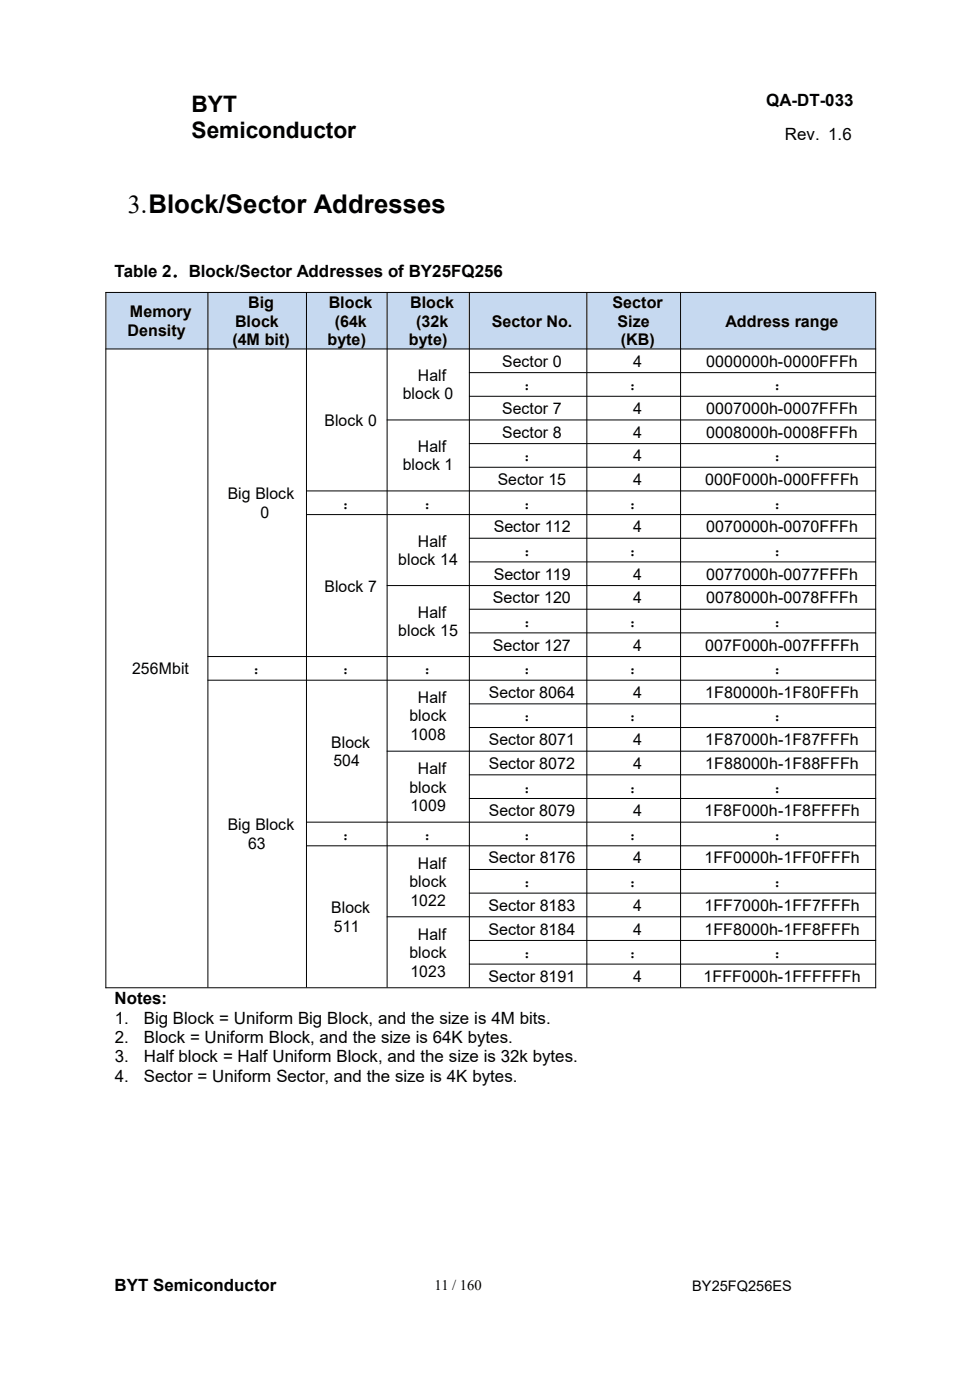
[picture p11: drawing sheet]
<svg xmlns="http://www.w3.org/2000/svg" width="210mm" height="306mm" viewBox="0 0 210 306" stroke-linecap="round" stroke-linejoin="round" font-family="sans-serif">
<defs><g id="words">
<text font-size="5.6" x="27.9" y="46.6">3.Block/Sector Addresses</text>
<g font-size="5">
<text x="41.8" y="24.4">BYT</text>
<text x="41.8" y="30.1">Semiconductor</text>
</g>
<g font-size="3.7">
<text x="167.3" y="23.3">QA-DT-033</text>
<text x="171.4" y="30.6">Rev. 1.6</text>
<text x="25" y="60.6">Table 2．Block/Sector Addresses of BY25FQ256</text>
<text x="25" y="219.3">Notes:</text>
<text x="25.1" y="223.6">1.</text>
<text x="25.1" y="227.9">2.</text>
<text x="31.4" y="223.6">Big Block = Uniform Big Block, and the size is 4M bits.</text>
<text x="31.4" y="227.9">Block = Uniform Block, and the size is 64K bytes.</text>
<text x="25.1" y="232.1">3.</text>
<text x="31.4" y="232.1">Half block = Half Uniform Block, and the size is 32k bytes.</text>
<text x="25.1" y="236.4">4.</text>
<text x="31.4" y="236.4">Sector = Uniform Sector, and the size is 4K bytes.</text>
<text x="25" y="282">BYT Semiconductor</text>
</g>
<g font-size="3.5">
<text x="28.4" y="69.3">Memory</text>
<text x="51.3" y="71.3">Block</text>
<text x="54.2" y="67.3">Big</text>
<text x="71.8" y="67.3">Block</text>
<text x="73.1" y="71.3">(64k</text>
<text x="89.5" y="67.3">Block</text>
<text x="90.8" y="71.3">(32k</text>
<text x="107.4" y="71.3">Sector No.</text>
<text x="133.7" y="67.3">Sector</text>
<text x="134.8" y="71.3">Size</text>
<text x="158.4" y="71.3">Address range</text>
<text x="27.9" y="73.3">Density</text>
<text x="50.8" y="75.4">(4M bit)</text>
<text x="71.5" y="75.4">byte)</text>
<text x="89.3" y="75.4">byte)</text>
<text x="135.5" y="75.4">(KB)</text>
<text x="91.2" y="83.2">Half</text>
<text x="109.6" y="80.1">Sector 0</text>
<text x="138.2" y="80.1">4</text>
<text x="154.2" y="80.1">0000000h-0000FFFh</text>
<text x="87.9" y="87.3">block 0</text>
<text x="114.4" y="85.2">：</text>
<text x="137.5" y="85.2">：</text>
<text x="169" y="85.2">：</text>
<text x="70.8" y="93">Block 0</text>
<text x="109.6" y="90.4">Sector 7</text>
<text x="109.6" y="95.6">Sector 8</text>
<text x="138.2" y="90.4">4</text>
<text x="138.2" y="95.6">4</text>
<text x="154.2" y="90.4">0007000h-0007FFFh</text>
<text x="154.2" y="95.6">0008000h-0008FFFh</text>
<text x="91.2" y="98.7">Half</text>
<text x="114.4" y="100.8">：</text>
<text x="138.2" y="100.8">4</text>
<text x="169" y="100.8">：</text>
<text x="87.9" y="102.8">block 1</text>
<text x="108.7" y="105.9">Sector 15</text>
<text x="138.2" y="105.9">4</text>
<text x="154" y="105.9">000F000h-000FFFFh</text>
<text x="49.7" y="109.1">Big Block</text>
<text x="56.9" y="113.1">0</text>
<text x="74.8" y="111.1">：</text>
<text x="92.6" y="111.1">：</text>
<text x="114.4" y="111.1">：</text>
<text x="137.5" y="111.1">：</text>
<text x="169" y="111.1">：</text>
<text x="91.2" y="119.4">Half</text>
<text x="107.8" y="116.3">Sector 112</text>
<text x="138.2" y="116.3">4</text>
<text x="154.2" y="116.3">0070000h-0070FFFh</text>
<text x="87" y="123.5">block 14</text>
<text x="114.4" y="121.4">：</text>
<text x="137.5" y="121.4">：</text>
<text x="169" y="121.4">：</text>
<text x="70.8" y="129.2">Block 7</text>
<text x="107.6" y="131.8">Sector 120</text>
<text x="107.8" y="126.6">Sector 119</text>
<text x="138.2" y="126.6">4</text>
<text x="138.2" y="131.8">4</text>
<text x="154.2" y="126.6">0077000h-0077FFFh</text>
<text x="154.2" y="131.8">0078000h-0078FFFh</text>
<text x="91.2" y="134.9">Half</text>
<text x="114.4" y="136.9">：</text>
<text x="137.5" y="136.9">：</text>
<text x="169" y="136.9">：</text>
<text x="87" y="139">block 15</text>
<text x="107.6" y="142.1">Sector 127</text>
<text x="138.2" y="142.1">4</text>
<text x="154" y="142.1">007F000h-007FFFFh</text>
<text x="28.9" y="147.3">256Mbit</text>
<text x="55.2" y="147.3">：</text>
<text x="74.8" y="147.3">：</text>
<text x="92.6" y="147.3">：</text>
<text x="114.4" y="147.3">：</text>
<text x="137.5" y="147.3">：</text>
<text x="169" y="147.3">：</text>
<text x="91.2" y="153.6">Half</text>
<text x="106.7" y="152.5">Sector 8064</text>
<text x="138.2" y="152.5">4</text>
<text x="154" y="152.5">1F80000h-1F80FFFh</text>
<text x="89.4" y="157.6">block</text>
<text x="89.6" y="161.6">1008</text>
<text x="114.4" y="157.6">：</text>
<text x="137.5" y="157.6">：</text>
<text x="169" y="157.6">：</text>
<text x="72.3" y="163.3">Block</text>
<text x="72.8" y="167.4">504</text>
<text x="106.7" y="162.8">Sector 8071</text>
<text x="106.7" y="168">Sector 8072</text>
<text x="138.2" y="162.8">4</text>
<text x="138.2" y="168">4</text>
<text x="154" y="162.8">1F87000h-1F87FFFh</text>
<text x="154" y="168">1F88000h-1F88FFFh</text>
<text x="89.4" y="173.1">block</text>
<text x="91.2" y="169.1">Half</text>
<text x="114.4" y="173.1">：</text>
<text x="137.5" y="173.1">：</text>
<text x="169" y="173.1">：</text>
<text x="89.6" y="177.2">1009</text>
<text x="106.7" y="178.3">Sector 8079</text>
<text x="138.2" y="178.3">4</text>
<text x="153.8" y="178.3">1F8F000h-1F8FFFFh</text>
<text x="49.7" y="181.4">Big Block</text>
<text x="54.2" y="185.5">63</text>
<text x="74.8" y="183.4">：</text>
<text x="92.6" y="183.4">：</text>
<text x="114.4" y="183.4">：</text>
<text x="137.5" y="183.4">：</text>
<text x="169" y="183.4">：</text>
<text x="91.2" y="189.8">Half</text>
<text x="106.6" y="188.6">Sector 8176</text>
<text x="138.2" y="188.6">4</text>
<text x="153.8" y="188.6">1FF0000h-1FF0FFFh</text>
<text x="89.4" y="193.8">block</text>
<text x="89.6" y="197.8">1022</text>
<text x="114.4" y="193.8">：</text>
<text x="137.5" y="193.8">：</text>
<text x="169" y="193.8">：</text>
<text x="72.3" y="199.5">Block</text>
<text x="72.9" y="203.6">511</text>
<text x="106.6" y="199">Sector 8183</text>
<text x="138.2" y="199">4</text>
<text x="153.8" y="199">1FF7000h-1FF7FFFh</text>
<text x="89.4" y="209.3">block</text>
<text x="91.2" y="205.2">Half</text>
<text x="106.6" y="204.1">Sector 8184</text>
<text x="114.4" y="209.3">：</text>
<text x="137.5" y="209.3">：</text>
<text x="138.2" y="204.1">4</text>
<text x="153.8" y="204.1">1FF8000h-1FF8FFFh</text>
<text x="169" y="209.3">：</text>
<text x="89.6" y="213.3">1023</text>
<text x="106.6" y="214.5">Sector 8191</text>
<text x="138.2" y="214.5">4</text>
<text x="153.6" y="214.5">1FFF000h-1FFFFFFh</text>
</g>
<g font-size="3.2">
<text x="94.9" y="281.7">11 / 160</text>
<text x="151.1" y="282">BY25FQ256ES</text>
</g>
</g></defs>
<g fill="#c6d9f0">
<path d="M23.2 63.9h22.1v12.3h-22.1z" fill-rule="evenodd"/>
<path d="M45.4 63.9h21.5v12.3h-21.5z" fill-rule="evenodd"/>
<path d="M67 63.9h17.5v12.3h-17.5z" fill-rule="evenodd"/>
<path d="M84.6 63.9h17.8v12.3h-17.8z" fill-rule="evenodd"/>
<path d="M102.5 63.9h25.6v12.3h-25.6z" fill-rule="evenodd"/>
<path d="M128.2 63.9h20.3v12.3h-20.3z" fill-rule="evenodd"/>
<path d="M148.6 63.9h42.5v12.3h-42.5z" fill-rule="evenodd"/>
</g>
<g fill="none" stroke="#000" stroke-width=".22">
<path d="M23 63.9h168.3M23 76.2h168.3M23.1 63.8v152.1M45.4 63.8v151.9M66.9 63.8v151.9M84.5 63.8v151.9M102.5 63.8v151.9M128.1 63.8v151.9M148.6 63.8v151.9M191.2 64v151.9M84.4 91.7h106.9M102.4 81.4h88.9"/>
<path d="M102.4 86.6h88.9M102.4 96.9h88.9M66.8 107.2h124.5M66.8 112.4h124.5M102.4 102.1h88.9M102.4 117.6h88.9M84.4 127.9h106.9M102.4 122.7h88.9M102.4 133.1h88.9M102.4 138.3h88.9M45.3 143.4h146M45.3 148.6h146"/>
<path d="M102.4 153.8h88.9M102.4 158.9h88.9M66.8 179.6h124.5M84.4 164.1h106.9M102.4 169.3h88.9M102.4 174.4h88.9M66.8 184.8h124.5M102.4 189.9h88.9M102.4 195.1h88.9M23 215.8h168.3M84.4 200.3h106.9M102.4 205.4h88.9"/>
<path d="M102.4 210.6h88.9"/>
</g>
<use href="#words"/>
</svg>
